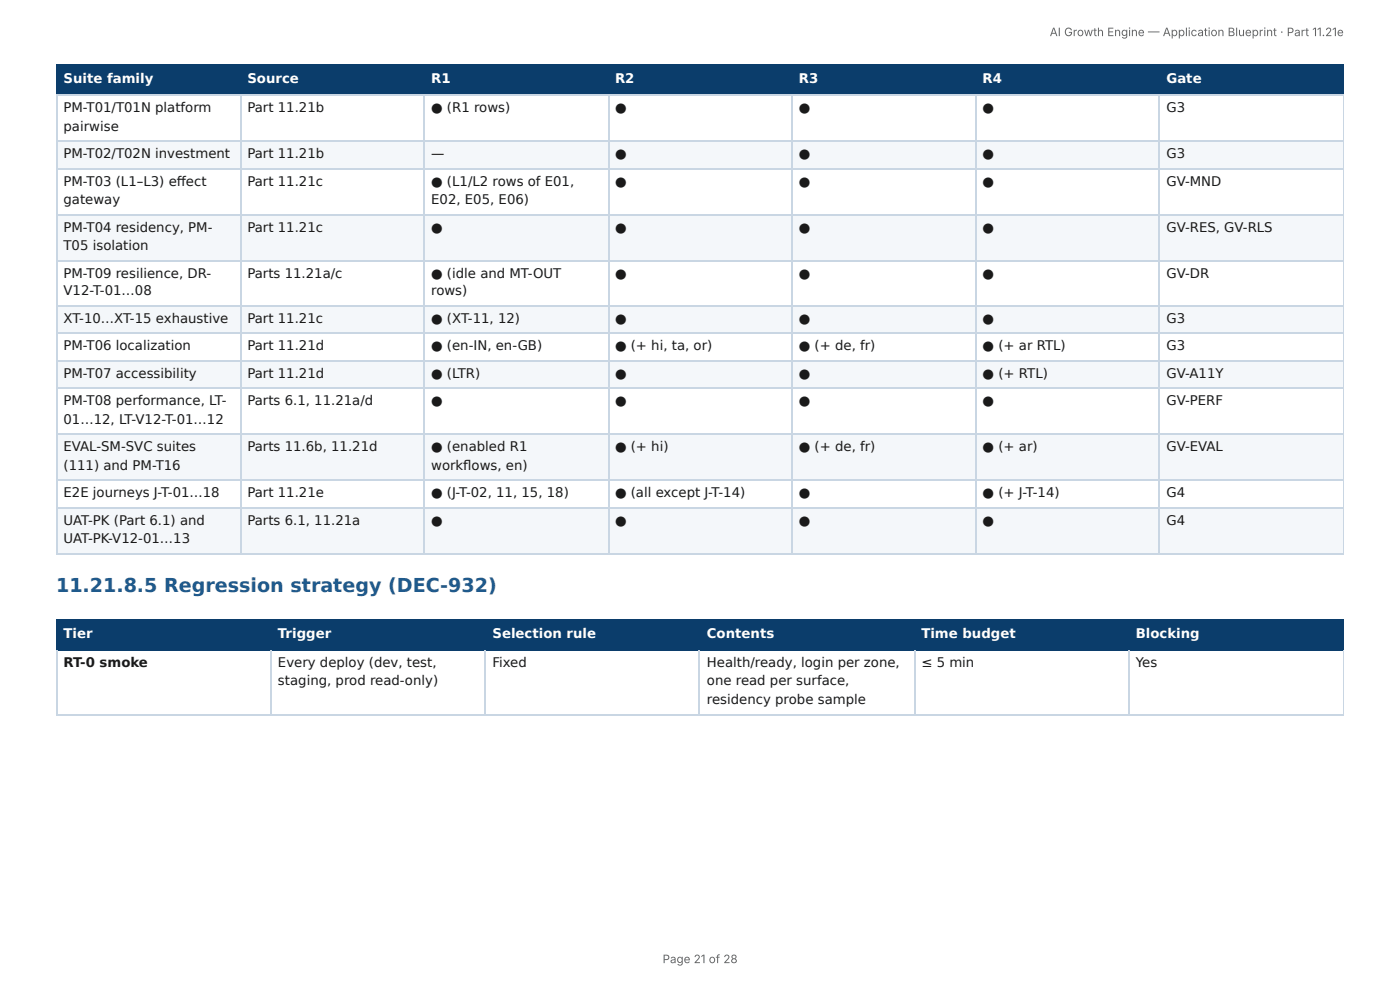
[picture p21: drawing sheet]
<svg xmlns="http://www.w3.org/2000/svg" width="297mm" height="210mm" viewBox="0 0 297 210" stroke-linecap="round" stroke-linejoin="round" font-family="sans-serif">
<defs><g id="words">
<text font-size="4.1" fill="#1f5a8c" x="11.9" y="125.7">11.21.8.5 Regression strategy (DEC-932)</text>
<g font-size="2.8" fill="#fff">
<text x="13.5" y="17.7">Suite family</text>
<text x="52.5" y="17.7">Source</text>
<text x="91.6" y="17.7">R1</text>
<text x="130.6" y="17.7">R2</text>
<text x="169.7" y="17.7">R3</text>
<text x="208.7" y="17.7">R4</text>
<text x="247.7" y="17.7">Gate</text>
<text x="13.5" y="135.5">Tier</text>
<text x="59" y="135.5">Trigger</text>
<text x="104.6" y="135.5">Selection rule</text>
<text x="150.1" y="135.5">Contents</text>
<text x="195.7" y="135.5">Time budget</text>
<text x="241.2" y="135.5">Blocking</text>
</g>
<g font-size="2.8" fill="#1a1a1a">
<text x="13.5" y="23.8">PM-T01/T01N platform</text>
<text x="52.5" y="23.8">Part 11.21b</text>
<text x="91.6" y="23.8">● (R1 rows)</text>
<text x="130.6" y="23.8">●</text>
<text x="169.7" y="23.8">●</text>
<text x="208.7" y="23.8">●</text>
<text x="247.7" y="23.8">G3</text>
<text x="13.5" y="27.8">pairwise</text>
<text x="13.5" y="33.6">PM-T02/T02N investment</text>
<text x="52.5" y="33.6">Part 11.21b</text>
<text x="91.6" y="33.6">—</text>
<text x="130.6" y="33.6">●</text>
<text x="169.7" y="33.6">●</text>
<text x="208.7" y="33.6">●</text>
<text x="247.7" y="33.6">G3</text>
<text x="13.5" y="39.4">PM-T03 (L1–L3) eff ect</text>
<text x="52.5" y="39.4">Part 11.21c</text>
<text x="91.6" y="39.4">● (L1/L2 rows of E01,</text>
<text x="130.6" y="39.4">●</text>
<text x="169.7" y="39.4">●</text>
<text x="208.7" y="39.4">●</text>
<text x="247.7" y="39.4">GV-MND</text>
<text x="13.5" y="43.4">gateway</text>
<text x="91.6" y="43.4">E02, E05, E06)</text>
<text x="13.5" y="49.2">PM-T04 residency, PM-</text>
<text x="13.5" y="53.2">T05 isolation</text>
<text x="52.5" y="49.2">Part 11.21c</text>
<text x="91.6" y="49.2">●</text>
<text x="130.6" y="49.2">●</text>
<text x="169.7" y="49.2">●</text>
<text x="208.7" y="49.2">●</text>
<text x="247.7" y="49.2">GV-RES, GV-RLS</text>
<text x="13.5" y="59">PM-T09 resilience, DR-</text>
<text x="52.5" y="59">Parts 11.21a/c</text>
<text x="91.6" y="59">● (idle and MT-OUT</text>
<text x="130.6" y="59">●</text>
<text x="169.7" y="59">●</text>
<text x="208.7" y="59">●</text>
<text x="247.7" y="59">GV-DR</text>
<text x="13.5" y="62.7">V12-T-01…08</text>
<text x="91.6" y="62.7">rows)</text>
<text x="13.5" y="68.5">XT-10…XT-15 exhaustive</text>
<text x="52.5" y="68.5">Part 11.21c</text>
<text x="91.6" y="68.5">● (XT-11, 12)</text>
<text x="130.6" y="68.5">●</text>
<text x="169.7" y="68.5">●</text>
<text x="208.7" y="68.5">●</text>
<text x="247.7" y="68.5">G3</text>
<text x="13.5" y="74.3">PM-T06 localization</text>
<text x="52.5" y="74.3">Part 11.21d</text>
<text x="91.6" y="74.3">● (en-IN, en-GB)</text>
<text x="130.6" y="74.3">● (+ hi, ta, or)</text>
<text x="169.7" y="74.3">● (+ de, fr)</text>
<text x="208.7" y="74.3">● (+ ar RTL)</text>
<text x="247.7" y="74.3">G3</text>
<text x="13.5" y="80.2">PM-T07 accessibility</text>
<text x="52.5" y="80.2">Part 11.21d</text>
<text x="91.6" y="80.2">● (LTR)</text>
<text x="130.6" y="80.2">●</text>
<text x="169.7" y="80.2">●</text>
<text x="208.7" y="80.2">● (+ RTL)</text>
<text x="247.7" y="80.2">GV-A11Y</text>
<text x="13.5" y="86">PM-T08 performance, LT-</text>
<text x="13.5" y="90">01…12, LT-V12-T-01…12</text>
<text x="52.5" y="86">Parts 6.1, 11.21a/d</text>
<text x="91.6" y="86">●</text>
<text x="130.6" y="86">●</text>
<text x="169.7" y="86">●</text>
<text x="208.7" y="86">●</text>
<text x="247.7" y="86">GV-PERF</text>
<text x="13.5" y="95.8">EVAL-SM-SVC suites</text>
<text x="52.5" y="95.8">Parts 11.6b, 11.21d</text>
<text x="91.6" y="95.8">● (enabled R1</text>
<text x="130.6" y="95.8">● (+ hi)</text>
<text x="169.7" y="95.8">● (+ de, fr)</text>
<text x="208.7" y="95.8">● (+ ar)</text>
<text x="247.7" y="95.8">GV-EVAL</text>
<text x="13.5" y="99.7">(111) and PM-T16</text>
<text x="91.6" y="99.7">workfl ows, en)</text>
<text x="13.5" y="105.6">E2E journeys J-T-01…18</text>
<text x="52.5" y="105.6">Part 11.21e</text>
<text x="91.6" y="105.6">● (J-T-02, 11, 15, 18)</text>
<text x="130.6" y="105.6">● (all except J-T-14)</text>
<text x="169.7" y="105.6">●</text>
<text x="208.7" y="105.6">● (+ J-T-14)</text>
<text x="247.7" y="105.6">G4</text>
<text x="13.5" y="111.4">UAT-PK (Part 6.1) and</text>
<text x="52.5" y="111.4">Parts 6.1, 11.21a</text>
<text x="91.6" y="111.4">●</text>
<text x="130.6" y="111.4">●</text>
<text x="169.7" y="111.4">●</text>
<text x="208.7" y="111.4">●</text>
<text x="247.7" y="111.4">G4</text>
<text x="13.5" y="115.4">UAT-PK-V12-01…13</text>
<text x="13.5" y="141.6">RT-0 smoke</text>
<text x="59" y="141.6">Every deploy (dev, test,</text>
<text x="104.6" y="141.6">Fixed</text>
<text x="150.1" y="141.6">Health/ready, login per zone,</text>
<text x="195.7" y="141.6">≤ 5 min</text>
<text x="241.2" y="141.6">Yes</text>
<text x="59" y="145.5">staging, prod read-only)</text>
<text x="150.1" y="145.5">one read per surface,</text>
<text x="150.1" y="149.5">residency probe sample</text>
</g>
<g font-size="2.5" fill="#666">
<text x="223" y="7.7">AI Growth Engine — Application Blueprint · Part 11.21e</text>
<text x="140.7" y="204.5">Page 21 of 28</text>
</g>
</g></defs>
<g fill="#0b3d6b">
<path d="M12.2 14h38.9v6.1h-38.9z"/>
<path d="M51.1 14h39.1v6.1h-39.1z"/>
<path d="M90.2 14h38.9v6.1h-38.9z"/>
<path d="M129.1 14h39.2v6.1h-39.2z"/>
<path d="M168.3 14h38.9v6.1h-38.9z"/>
<path d="M207.2 14h39.1v6.1h-39.1z"/>
<path d="M246.3 14h39.1v6.1h-39.1z"/>
</g>
<g fill="#f4f7fa">
<path d="M12.2 29.9h38.9v5.8h-38.9z"/>
<path d="M51.1 29.9h39.1v5.8h-39.1z"/>
<path d="M90.2 29.9h38.9v5.8h-38.9z"/>
<path d="M129.1 29.9h39.2v5.8h-39.2z"/>
<path d="M168.3 29.9h38.9v5.8h-38.9z"/>
<path d="M207.2 29.9h39.1v5.8h-39.1z"/>
<path d="M246.3 29.9h39.1v5.8h-39.1z"/>
<path d="M12.2 45.5h38.9v9.8h-38.9z"/>
<path d="M51.1 45.5h39.1v9.8h-39.1z"/>
<path d="M90.2 45.5h38.9v9.8h-38.9z"/>
<path d="M129.1 45.5h39.2v9.8h-39.2z"/>
<path d="M168.3 45.5h38.9v9.8h-38.9z"/>
<path d="M207.2 45.5h39.1v9.8h-39.1z"/>
<path d="M246.3 45.5h39.1v9.8h-39.1z"/>
<path d="M12.2 65.1h38.9v5.8h-38.9z"/>
<path d="M51.1 65.1h39.1v5.8h-39.1z"/>
<path d="M90.2 65.1h38.9v5.8h-38.9z"/>
<path d="M129.1 65.1h39.2v5.8h-39.2z"/>
<path d="M168.3 65.1h38.9v5.8h-38.9z"/>
<path d="M207.2 65.1h39.1v5.8h-39.1z"/>
<path d="M246.3 65.1h39.1v5.8h-39.1z"/>
<path d="M12.2 76.7h38.9v5.9h-38.9z"/>
<path d="M51.1 76.7h39.1v5.9h-39.1z"/>
<path d="M90.2 76.7h38.9v5.9h-38.9z"/>
<path d="M129.1 76.7h39.2v5.9h-39.2z"/>
<path d="M168.3 76.7h38.9v5.9h-38.9z"/>
<path d="M207.2 76.7h39.1v5.9h-39.1z"/>
<path d="M246.3 76.7h39.1v5.9h-39.1z"/>
<path d="M12.2 92.3h38.9v9.6h-38.9z"/>
<path d="M51.1 92.3h39.1v9.6h-39.1z"/>
<path d="M90.2 92.3h38.9v9.6h-38.9z"/>
<path d="M129.1 92.3h39.2v9.6h-39.2z"/>
<path d="M168.3 92.3h38.9v9.6h-38.9z"/>
<path d="M207.2 92.3h39.1v9.6h-39.1z"/>
<path d="M246.3 92.3h39.1v9.6h-39.1z"/>
<path d="M12.2 107.7h38.9v9.8h-38.9z"/>
<path d="M51.1 107.7h39.1v9.8h-39.1z"/>
<path d="M90.2 107.7h38.9v9.8h-38.9z"/>
<path d="M129.1 107.7h39.2v9.8h-39.2z"/>
<path d="M168.3 107.7h38.9v9.8h-38.9z"/>
<path d="M207.2 107.7h39.1v9.8h-39.1z"/>
<path d="M246.3 107.7h39.1v9.8h-39.1z"/>
</g>
<path d="M11.9 13.9h273.5M12 13.8v6.6M51.2 13.8v6.6M90.1 13.8v6.6M129.2 13.8v6.6M168.1 13.8v6.6M207.3 13.8v6.6M246.2 13.8v6.6M11.9 20.2h273.5" fill="none" stroke="#0b3d6b" stroke-width=".26"/>
<path d="M285.3 13.8v6.6" fill="none" stroke="#0b3d6b" stroke-width=".21"/>
<g fill="none" stroke="#c9d6e3" stroke-width=".26">
<path d="M11.9 20.2h273.5M11.9 30h273.5M11.9 35.9h273.5M12 20.4v97.3M51.2 20.4v97.3M90.1 20.4v97.3M129.2 20.4v97.3M168.1 20.4v97.3M207.3 20.4v97.3M246.2 20.4v97.3M11.9 45.6h273.5M11.9 55.4h273.5"/>
<path d="M11.9 65h273.5M11.9 70.8h273.5M11.9 76.6h273.5M11.9 82.4h273.5M11.9 92.2h273.5M11.9 102h273.5M11.9 107.8h273.5M11.9 117.6h273.5"/>
</g>
<path d="M285.3 20.4v97.3" fill="none" stroke="#c9d6e3" stroke-width=".21"/>
<g fill="#0b3d6b">
<path d="M12.2 131.5h45.5v6.3h-45.5z"/>
<path d="M57.7 131.5h45.5v6.3h-45.5z"/>
<path d="M103.2 131.5h45.5v6.3h-45.5z"/>
<path d="M148.7 131.5h45.5v6.3h-45.5z"/>
<path d="M194.2 131.5h45.5v6.3h-45.5z"/>
<path d="M239.7 131.5h45.7v6.3h-45.7z"/>
</g>
<path d="M11.9 131.6h273.5M11.9 138h273.5M12 131.5v6.6M57.5 131.5v6.6M103.1 131.5v6.6M148.6 131.5v6.6M194.3 131.5v6.6M239.8 131.5v6.6" fill="none" stroke="#0b3d6b" stroke-width=".26"/>
<path d="M285.3 131.5v6.6" fill="none" stroke="#0b3d6b" stroke-width=".21"/>
<path d="M12 138.1v13.5M57.5 138.1v13.5M103.1 138.1v13.5M148.6 138.1v13.5M194.3 138.1v13.5M239.8 138.1v13.5M11.9 151.7h273.5" fill="none" stroke="#c9d6e3" stroke-width=".26"/>
<path d="M285.3 138.1v13.5" fill="none" stroke="#c9d6e3" stroke-width=".21"/>
<use href="#words"/>
</svg>
